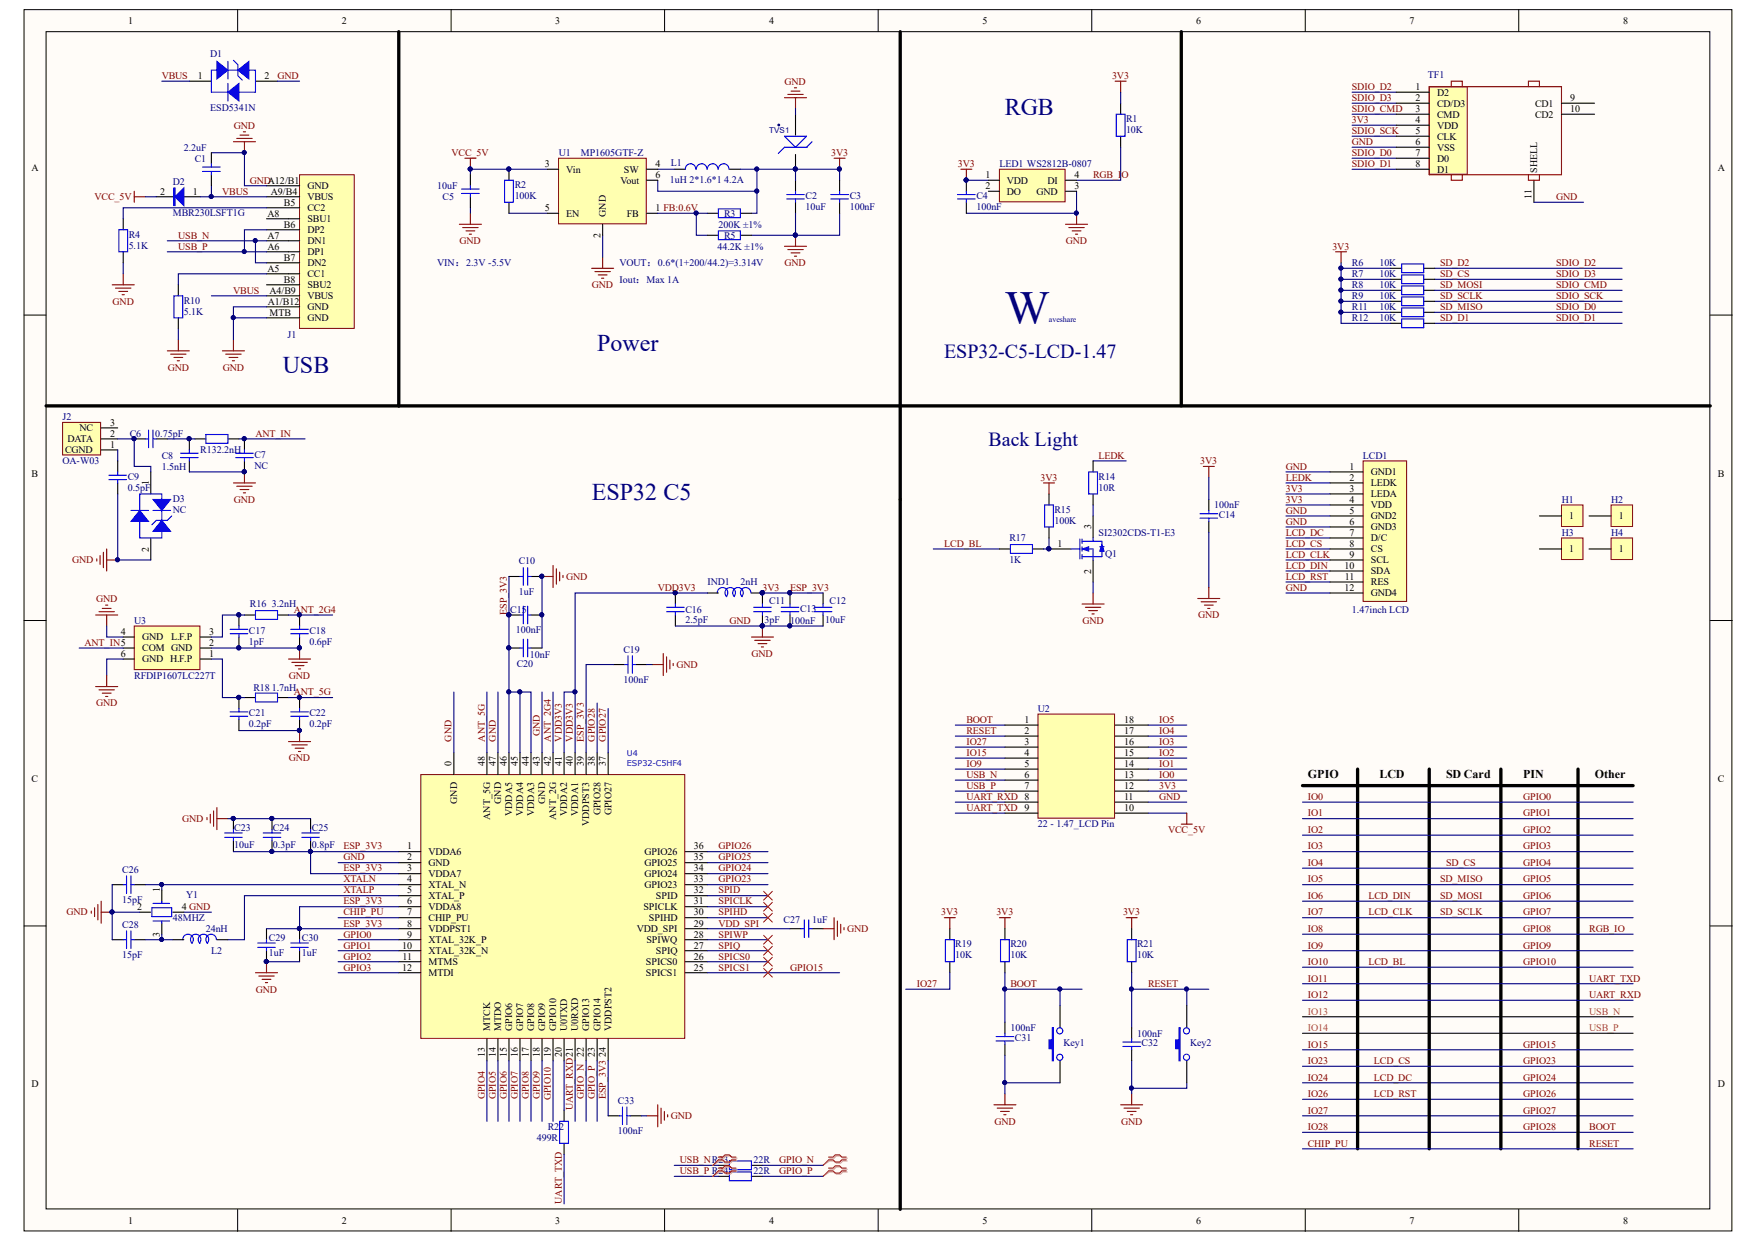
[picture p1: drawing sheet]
<svg xmlns="http://www.w3.org/2000/svg" width="297mm" height="210mm" viewBox="0 0 297 210" stroke-linecap="round" stroke-linejoin="round" font-family="sans-serif">
<defs><g id="words">
<text font-size="8" fill="#000080" x="169.8" y="54.8">W</text>
<g font-size="4.1" fill="#000080">
<text x="169.8" y="19.4">RGB</text>
<text x="100.9" y="59.3">Power</text>
<text x="47.8" y="63.1">USB</text>
<text x="100" y="84.4">ESP32 C5</text>
</g>
<g font-size="3.4" fill="#000080">
<text x="159.6" y="60.4">ESP32-C5-LCD-1.47</text>
<text x="167" y="75.3">Back Light</text>
</g>
<g font-size="2">
<text x="221" y="131.4">GPIO</text>
<text x="233.1" y="131.4">LCD</text>
<text x="244.3" y="131.4">SD Card</text>
<text x="257.4" y="131.4">PIN</text>
<text x="269.5" y="131.4">Other</text>
</g>
<g font-size="1.7">
<text x="21.7" y="4.1">1</text>
<text x="57.8" y="4.1">2</text>
<text x="93.8" y="4.1">3</text>
<text x="129.9" y="4.1">4</text>
<text x="166" y="4.1">5</text>
<text x="202.1" y="4.1">6</text>
<text x="238.1" y="4.1">7</text>
<text x="274.3" y="4.1">8</text>
<text x="33.4" y="13.4">1</text>
<text x="44.7" y="13.4">2</text>
<text x="239.2" y="15.2">1</text>
<text x="239.2" y="17.1">2</text>
<text x="242.8" y="16.2">D2</text>
<text x="265.3" y="17.1">9</text>
<text x="239.2" y="18.9">3</text>
<text x="239.2" y="20.8">4</text>
<text x="239.2" y="22.7">5</text>
<text x="242.8" y="18">CD/D3</text>
<text x="242.8" y="19.9">CMD</text>
<text x="242.8" y="21.7">VDD</text>
<text x="242.8" y="23.6">CLK</text>
<text x="259.4" y="18">CD1</text>
<text x="259.4" y="19.9">CD2</text>
<text x="265.3" y="18.9">10</text>
<text x="5.3" y="28.9">A</text>
<text x="92" y="28.2">3</text>
<text x="95.7" y="29.2">Vin</text>
<text x="105.4" y="29.2">SW</text>
<text x="110.7" y="28.2">4</text>
<text x="239.2" y="24.5">6</text>
<text x="239.2" y="26.4">7</text>
<text x="239.2" y="28.2">8</text>
<text x="242.8" y="25.5">VSS</text>
<text x="242.8" y="27.3">D0</text>
<text x="242.8" y="29.2">D1</text>
<text x="259.7" y="29.2" transform="rotate(-90 259.7 29.2)">SHELL</text>
<text x="290.3" y="28.9">A</text>
<text x="27.1" y="32.9">2</text>
<text x="32.6" y="32.9">1</text>
<text x="45.8" y="32.9">A9/B4</text>
<text x="48" y="34.7">B5</text>
<text x="51.9" y="32">GND</text>
<text x="51.9" y="33.8">VBUS</text>
<text x="51.9" y="35.7">CC2</text>
<text x="92" y="35.7">5</text>
<text x="104.8" y="31">Vout</text>
<text x="110.7" y="30.1">6</text>
<text x="110.7" y="35.7">1 FB:0.6V</text>
<text x="166.5" y="30.1">1</text>
<text x="166.5" y="32">2</text>
<text x="170.1" y="31">VDD</text>
<text x="170.1" y="32.9">DO</text>
<text x="175.1" y="32.9">GND</text>
<text x="177" y="31">DI</text>
<text x="181.6" y="32">3</text>
<text x="181.6" y="30.1">4</text>
<text x="258.8" y="33.6" transform="rotate(-90 258.8 33.6)">11</text>
<text x="45.2" y="40.3">A7</text>
<text x="45.2" y="36.6">A8</text>
<text x="48" y="38.5">B6</text>
<text x="51.9" y="41.3">DN1</text>
<text x="51.9" y="37.5">SBU1</text>
<text x="51.9" y="39.4">DP2</text>
<text x="95.7" y="36.6">EN</text>
<text x="101.4" y="40.2" transform="rotate(-90 101.4 40.2)">2</text>
<text x="102.4" y="36.6" transform="rotate(-90 102.4 36.6)">GND</text>
<text x="105.9" y="36.6">FB</text>
<text x="45.2" y="45.9">A5</text>
<text x="45.2" y="42.2">A6</text>
<text x="48" y="44">B7</text>
<text x="48" y="47.8">B8</text>
<text x="51.9" y="46.8">CC1</text>
<text x="51.9" y="45">DN2</text>
<text x="51.9" y="43.1">DP1</text>
<text x="45.3" y="51.5">A1/B12</text>
<text x="45.5" y="49.6">A4/B9</text>
<text x="45.5" y="53.3">MTB</text>
<text x="51.9" y="52.4">GND</text>
<text x="51.9" y="50.6">VBUS</text>
<text x="51.9" y="48.7">SBU2</text>
<text x="51.9" y="54.3">GND</text>
<text x="18.6" y="71.9">3</text>
<text x="11" y="76.6">CGND</text>
<text x="11.4" y="74.7">DATA</text>
<text x="13.5" y="72.9">NC</text>
<text x="18.6" y="75.7">1</text>
<text x="18.6" y="73.8">2</text>
<text x="5.3" y="80.6">B</text>
<text x="25.1" y="82" transform="rotate(-90 25.1 82)">1</text>
<text x="228" y="79.4">1</text>
<text x="228" y="81.2">2</text>
<text x="228" y="83.1">3</text>
<text x="231.6" y="80.3">GND1</text>
<text x="231.6" y="82.2">LEDK</text>
<text x="290.3" y="80.6">B</text>
<text x="184.3" y="89.4" transform="rotate(-90 184.3 89.4)">3</text>
<text x="228" y="85">4</text>
<text x="228" y="86.8">5</text>
<text x="228" y="88.7">6</text>
<text x="231.6" y="84">LEDA</text>
<text x="231.6" y="85.9">VDD</text>
<text x="231.6" y="87.7">GND2</text>
<text x="231.6" y="89.6">GND3</text>
<text x="265.1" y="87.7">1</text>
<text x="273.5" y="87.7">1</text>
<text x="25.1" y="93.2" transform="rotate(-90 25.1 93.2)">2</text>
<text x="178.7" y="92.4">1</text>
<text x="228" y="90.5">7</text>
<text x="228" y="92.4">8</text>
<text x="228" y="94.3">9</text>
<text x="231.6" y="91.5">D/C</text>
<text x="231.6" y="93.3">CS</text>
<text x="231.6" y="95.2">SCL</text>
<text x="265.1" y="93.3">1</text>
<text x="273.5" y="93.3">1</text>
<text x="184.3" y="97" transform="rotate(-90 184.3 97)">2</text>
<text x="227.2" y="96.1">10</text>
<text x="227.2" y="99.8">12</text>
<text x="227.2" y="98">11</text>
<text x="231.6" y="97">SDA</text>
<text x="231.6" y="98.9">RES</text>
<text x="231.6" y="100.8">GND4</text>
<text x="20.4" y="107.3">4</text>
<text x="35.4" y="107.3">3</text>
<text x="20.4" y="111">6</text>
<text x="24" y="108.2">GND</text>
<text x="24" y="110.1">COM GND</text>
<text x="24" y="111.9">GND H.F.P</text>
<text x="28.9" y="108.2">L.F.P</text>
<text x="35.4" y="111">1</text>
<text x="35.4" y="109.1">2</text>
<text x="173.1" y="122.1">1</text>
<text x="173.1" y="124">2</text>
<text x="173.1" y="125.9">3</text>
<text x="189.9" y="125.9">16</text>
<text x="189.9" y="124">17</text>
<text x="189.9" y="122.1">18</text>
<text x="76.3" y="129.4" transform="rotate(-90 76.3 129.4)">0</text>
<text x="81.9" y="129.4" transform="rotate(-90 81.9 129.4)">48</text>
<text x="83.8" y="129.4" transform="rotate(-90 83.8 129.4)">47</text>
<text x="85.6" y="129.4" transform="rotate(-90 85.6 129.4)">46</text>
<text x="87.5" y="129.4" transform="rotate(-90 87.5 129.4)">45</text>
<text x="89.3" y="129.4" transform="rotate(-90 89.3 129.4)">44</text>
<text x="91.2" y="129.4" transform="rotate(-90 91.2 129.4)">43</text>
<text x="93.1" y="129.4" transform="rotate(-90 93.1 129.4)">42</text>
<text x="94.9" y="129.4" transform="rotate(-90 94.9 129.4)">41</text>
<text x="96.8" y="129.4" transform="rotate(-90 96.8 129.4)">40</text>
<text x="98.6" y="129.4" transform="rotate(-90 98.6 129.4)">39</text>
<text x="100.5" y="129.4" transform="rotate(-90 100.5 129.4)">38</text>
<text x="102.4" y="129.4" transform="rotate(-90 102.4 129.4)">37</text>
<text x="173.1" y="127.7">4</text>
<text x="173.1" y="129.6">5</text>
<text x="173.1" y="131.4">6</text>
<text x="189.9" y="131.4">13</text>
<text x="189.9" y="129.6">14</text>
<text x="189.9" y="127.7">15</text>
<text x="5.3" y="132.2">C</text>
<text x="77.2" y="135.8" transform="rotate(-90 77.2 135.8)">GND</text>
<text x="84.7" y="135.8" transform="rotate(-90 84.7 135.8)">GND</text>
<text x="86.5" y="137.9" transform="rotate(-90 86.5 137.9)">VDDA5</text>
<text x="88.4" y="137.9" transform="rotate(-90 88.4 137.9)">VDDA4</text>
<text x="90.3" y="137.9" transform="rotate(-90 90.3 137.9)">VDDA3</text>
<text x="92.1" y="135.8" transform="rotate(-90 92.1 135.8)">GND</text>
<text x="95.9" y="137.9" transform="rotate(-90 95.9 137.9)">VDDA2</text>
<text x="97.7" y="137.9" transform="rotate(-90 97.7 137.9)">VDDA1</text>
<text x="101.4" y="137.8" transform="rotate(-90 101.4 137.8)">GPIO28</text>
<text x="103.3" y="137.8" transform="rotate(-90 103.3 137.8)">GPIO27</text>
<text x="173.1" y="133.3">7</text>
<text x="189.9" y="137">10</text>
<text x="189.9" y="135.2">11</text>
<text x="189.9" y="133.3">12</text>
<text x="290.3" y="132.2">C</text>
<text x="68.8" y="143.5">1</text>
<text x="82.8" y="138.5" transform="rotate(-90 82.8 138.5)">ANT_5G</text>
<text x="94" y="138.5" transform="rotate(-90 94 138.5)">ANT_2G</text>
<text x="99.6" y="139.6" transform="rotate(-90 99.6 139.6)">VDDPST3</text>
<text x="117.3" y="143.5">36</text>
<text x="68.8" y="145.4">2</text>
<text x="68.8" y="147.3">3</text>
<text x="68.8" y="149.1">4</text>
<text x="72.4" y="144.5">VDDA6</text>
<text x="72.4" y="146.3">GND</text>
<text x="72.4" y="148.2">VDDA7</text>
<text x="108.9" y="148.2">GPIO24</text>
<text x="108.9" y="146.3">GPIO25</text>
<text x="108.9" y="144.5">GPIO26</text>
<text x="117.3" y="149.1">33</text>
<text x="117.3" y="147.3">34</text>
<text x="117.3" y="145.4">35</text>
<text x="23.2" y="153.8">2</text>
<text x="27" y="150.8" transform="rotate(-90 27 150.8)">1</text>
<text x="30.7" y="153.8">4 GND</text>
<text x="68.8" y="151">5</text>
<text x="68.8" y="152.8">6</text>
<text x="68.8" y="154.7">7</text>
<text x="72.4" y="150">XTAL_N</text>
<text x="72.4" y="151.9">XTAL_P</text>
<text x="72.4" y="153.8">VDDA8</text>
<text x="72.4" y="155.6">CHIP_PU</text>
<text x="108.7" y="153.8">SPICLK</text>
<text x="108.9" y="150">GPIO23</text>
<text x="109.6" y="155.6">SPIHD</text>
<text x="110.8" y="151.9">SPID</text>
<text x="117.3" y="154.7">30</text>
<text x="117.3" y="152.8">31</text>
<text x="117.3" y="151">32</text>
<text x="27" y="158.3" transform="rotate(-90 27 158.3)">3</text>
<text x="67.9" y="160.4">10</text>
<text x="68.8" y="156.6">8</text>
<text x="68.8" y="158.5">9</text>
<text x="72.4" y="157.6">VDDPST1</text>
<text x="72.4" y="159.4">XTAL_32K_P</text>
<text x="72.4" y="161.3">XTAL_32K_N</text>
<text x="107.6" y="157.6">VDD_SPI</text>
<text x="109.2" y="159.4">SPIWQ</text>
<text x="110.8" y="161.3">SPIQ</text>
<text x="117.3" y="160.4">27</text>
<text x="117.3" y="158.5">28</text>
<text x="117.3" y="156.6">29</text>
<text x="67.9" y="164.1">12</text>
<text x="68" y="162.2">11</text>
<text x="72.4" y="163.1">MTMS</text>
<text x="72.4" y="165">MTDI</text>
<text x="109.1" y="165">SPICS1</text>
<text x="109.1" y="163.1">SPICS0</text>
<text x="117.3" y="164.1">25</text>
<text x="117.3" y="162.2">26</text>
<text x="81.9" y="178.7" transform="rotate(-90 81.9 178.7)">13</text>
<text x="82.8" y="174.2" transform="rotate(-90 82.8 174.2)">MTCK</text>
<text x="83.8" y="178.7" transform="rotate(-90 83.8 178.7)">14</text>
<text x="84.7" y="174.2" transform="rotate(-90 84.7 174.2)">MTDO</text>
<text x="85.6" y="178.7" transform="rotate(-90 85.6 178.7)">15</text>
<text x="86.5" y="174.2" transform="rotate(-90 86.5 174.2)">GPIO6</text>
<text x="87.5" y="178.7" transform="rotate(-90 87.5 178.7)">16</text>
<text x="88.4" y="174.2" transform="rotate(-90 88.4 174.2)">GPIO7</text>
<text x="89.3" y="178.7" transform="rotate(-90 89.3 178.7)">17</text>
<text x="90.3" y="174.2" transform="rotate(-90 90.3 174.2)">GPIO8</text>
<text x="91.2" y="178.7" transform="rotate(-90 91.2 178.7)">18</text>
<text x="92.1" y="174.2" transform="rotate(-90 92.1 174.2)">GPIO9</text>
<text x="93.1" y="178.7" transform="rotate(-90 93.1 178.7)">19</text>
<text x="94" y="174.2" transform="rotate(-90 94 174.2)">GPIO10</text>
<text x="94.9" y="178.7" transform="rotate(-90 94.9 178.7)">20</text>
<text x="95.9" y="174.2" transform="rotate(-90 95.9 174.2)">U0TXD</text>
<text x="97.7" y="174.2" transform="rotate(-90 97.7 174.2)">U0RXD</text>
<text x="99.6" y="174.2" transform="rotate(-90 99.6 174.2)">GPIO13</text>
<text x="100.5" y="178.7" transform="rotate(-90 100.5 178.7)">23</text>
<text x="101.4" y="174.2" transform="rotate(-90 101.4 174.2)">GPIO14</text>
<text x="102.4" y="178.7" transform="rotate(-90 102.4 178.7)">24</text>
<text x="103.3" y="174.2" transform="rotate(-90 103.3 174.2)">VDDPST2</text>
<text x="5.3" y="183.8">D</text>
<text x="290.3" y="183.8">D</text>
<text x="21.7" y="206.8">1</text>
<text x="57.8" y="206.8">2</text>
<text x="93.8" y="206.8">3</text>
<text x="129.9" y="206.8">4</text>
<text x="166" y="206.8">5</text>
<text x="202.1" y="206.8">6</text>
<text x="238.1" y="206.8">7</text>
<text x="274.3" y="206.8">8</text>
</g>
<g font-size="1.7" fill="#000080">
<text x="35.5" y="9.6">D1</text>
<text x="241.3" y="13.2">TF1</text>
<text x="35.5" y="18.8">ESD5341N</text>
<text x="190.3" y="20.6">R1</text>
<text x="190.3" y="22.5">10K</text>
<text x="31" y="25.5">2.2uF</text>
<text x="32.9" y="27.3">C1</text>
<text x="94.4" y="26.4">U1</text>
<text x="98.1" y="26.4">MP1605GTF-Z</text>
<text x="113.4" y="28.1">L1</text>
<text x="168.9" y="28.2">LED1 WS2812B-0807</text>
<text x="29.2" y="31.2">D2</text>
<text x="73.9" y="32">10uF</text>
<text x="74.8" y="33.8">C5</text>
<text x="87" y="31.8">R2</text>
<text x="87" y="33.6">100K</text>
<text x="113.2" y="30.9">1uH 2*1.6*1 4.2A</text>
<text x="136.1" y="33.6">C2</text>
<text x="136.1" y="35.5">10uF</text>
<text x="143.6" y="33.6">C3</text>
<text x="143.6" y="35.5">100nF</text>
<text x="165" y="33.6">C4</text>
<text x="165" y="35.5">100nF</text>
<text x="21.7" y="40.2">R4</text>
<text x="29.2" y="36.4">MBR230LSFT1G</text>
<text x="121.4" y="38.5">200K ±1%</text>
<text x="122.3" y="36.6">R3</text>
<text x="122.3" y="40.3">R5</text>
<text x="21.7" y="42">5.1K</text>
<text x="73.9" y="45">VIN：2.3V -5.5V</text>
<text x="104.6" y="47.8">Iout：Max 1A</text>
<text x="104.6" y="45">VOUT：0.6*(1+200/44.2)=3.314V</text>
<text x="121.2" y="42.2">44.2K ±1%</text>
<text x="228.4" y="45">R6</text>
<text x="228.4" y="46.8">R7</text>
<text x="233.1" y="45">10K</text>
<text x="233.1" y="46.8">10K</text>
<text x="31" y="51.3">R10</text>
<text x="31" y="53.2">5.1K</text>
<text x="228.4" y="48.7">R8</text>
<text x="228.4" y="50.6">R9</text>
<text x="228.4" y="52.4">R11</text>
<text x="233.1" y="48.7">10K</text>
<text x="233.1" y="50.6">10K</text>
<text x="233.1" y="52.4">10K</text>
<text x="48.6" y="57.1">J1</text>
<text x="228.4" y="54.3">R12</text>
<text x="233.1" y="54.3">10K</text>
<text x="10.6" y="71">J2</text>
<text x="21.9" y="73.8">C6</text>
<text x="26.2" y="73.8">0.75pF</text>
<text x="27.3" y="77.5">C8</text>
<text x="33.8" y="76.6">R132.2nH</text>
<text x="43" y="77.3">C7</text>
<text x="230.3" y="77.5">LCD1</text>
<text x="10.6" y="78.4">OA-W03</text>
<text x="21.6" y="81.1">C9</text>
<text x="21.6" y="82.9">0.5pF</text>
<text x="27.3" y="79.4">1.5nH</text>
<text x="43" y="79.2">NC</text>
<text x="185.6" y="81.1">R14</text>
<text x="185.6" y="82.9">10R</text>
<text x="29.2" y="84.8">D3</text>
<text x="29.2" y="86.6">NC</text>
<text x="178.2" y="86.6">R15</text>
<text x="178.2" y="88.5">100K</text>
<text x="205.2" y="85.9">100nF</text>
<text x="205.9" y="87.6">C14</text>
<text x="263.9" y="85">H1</text>
<text x="272.2" y="85">H2</text>
<text x="87.6" y="95.4">C10</text>
<text x="170.6" y="91.5">R17</text>
<text x="170.6" y="95.2">1K</text>
<text x="185.6" y="90.5">SI2302CDS-T1-E3</text>
<text x="186.7" y="94.1">Q1</text>
<text x="263.9" y="90.5">H3</text>
<text x="272.2" y="90.5">H4</text>
<text x="87.6" y="100.6">1uF</text>
<text x="119.5" y="98.9">IND1</text>
<text x="125.1" y="98.9">2nH</text>
<text x="22.7" y="105.4">U3</text>
<text x="42" y="107.1">C17</text>
<text x="42.2" y="102.6">R16</text>
<text x="45.9" y="102.6">3.2nH</text>
<text x="52.3" y="107.1">C18</text>
<text x="86.2" y="103.6">C15</text>
<text x="87.1" y="106.9">100nF</text>
<text x="115.8" y="103.6">C16</text>
<text x="115.8" y="105.2">2.5pF</text>
<text x="129.2" y="105.2">3pF</text>
<text x="129.9" y="102.1">C11</text>
<text x="133.5" y="105.4">100nF</text>
<text x="135.2" y="103.4">C13</text>
<text x="139.4" y="105.2">10uF</text>
<text x="140.2" y="102.1">C12</text>
<text x="228.4" y="103.6">1.47inch LCD</text>
<text x="42" y="109">1pF</text>
<text x="52.3" y="109">0.6pF</text>
<text x="87.3" y="112.7">C20</text>
<text x="89.5" y="111.2">10nF</text>
<text x="105.3" y="110.3">C19</text>
<text x="22.7" y="114.7">RFDIP1607LC227T</text>
<text x="42.8" y="116.8">R18</text>
<text x="45.9" y="116.8">1.7nH</text>
<text x="105.3" y="115.5">100nF</text>
<text x="42" y="121">C21</text>
<text x="42" y="122.9">0.2pF</text>
<text x="52.3" y="121">C22</text>
<text x="52.3" y="122.9">0.2pF</text>
<text x="175.4" y="120.3">U2</text>
<text x="39.6" y="140.4">C23</text>
<text x="39.6" y="143.4">10uF</text>
<text x="46.1" y="140.4">C24</text>
<text x="46.1" y="143.4">0.3pF</text>
<text x="52.7" y="140.4">C25</text>
<text x="52.7" y="143.4">0.8pF</text>
<text x="175.4" y="139.8">22 - 1.47_LCD Pin</text>
<text x="20.6" y="147.5">C26</text>
<text x="20.6" y="152.7">15pF</text>
<text x="29.2" y="155.6">48MHZ</text>
<text x="31.5" y="151.7">Y1</text>
<text x="20.6" y="156.8">C28</text>
<text x="20.6" y="162">15pF</text>
<text x="34.8" y="157.6">24nH</text>
<text x="35.7" y="161.3">L2</text>
<text x="45.4" y="159">C29</text>
<text x="45.4" y="161.6">1uF</text>
<text x="51" y="159">C30</text>
<text x="51" y="161.6">1uF</text>
<text x="132.4" y="156">C27</text>
<text x="137.2" y="156">1uF</text>
<text x="161.4" y="160.1">R19</text>
<text x="161.4" y="162">10K</text>
<text x="170.7" y="160.1">R20</text>
<text x="170.7" y="162">10K</text>
<text x="192.1" y="160.1">R21</text>
<text x="192.1" y="162">10K</text>
<text x="170.7" y="174.3">100nF</text>
<text x="171.5" y="175.9">C31</text>
<text x="179.7" y="176.8">Key1</text>
<text x="192.1" y="175.2">100nF</text>
<text x="192.9" y="176.8">C32</text>
<text x="201.1" y="176.8">Key2</text>
<text x="92.6" y="191">R22</text>
<text x="104.4" y="186.6">C33</text>
<text x="104.4" y="191.7">100nF</text>
<text x="90.7" y="192.9">499R</text>
<text x="127.3" y="196.6">22R</text>
<text x="127.3" y="198.5">22R</text>
</g>
<g font-size="1.7" fill="#800000">
<text x="27.3" y="13.4">VBUS</text>
<text x="46.9" y="13.4">GND</text>
<text x="132.6" y="14.3">GND</text>
<text x="187.9" y="13.4">3V3</text>
<text x="228.4" y="17.1">SDIO_D3</text>
<text x="228.4" y="15.2">SDIO_D2</text>
<text x="39.5" y="21.7">GND</text>
<text x="228.4" y="22.7">SDIO_SCK</text>
<text x="228.4" y="18.9">SDIO_CMD</text>
<text x="228.4" y="20.8">3V3</text>
<text x="76.3" y="26.4">VCC_5V</text>
<text x="140.4" y="26.4">3V3</text>
<text x="161.8" y="28.2">3V3</text>
<text x="228.4" y="26.4">SDIO_D0</text>
<text x="228.4" y="28.2">SDIO_D1</text>
<text x="228.4" y="24.5">GND</text>
<text x="16" y="33.8">VCC_5V</text>
<text x="37.6" y="32.9">VBUS</text>
<text x="42.2" y="31">GNDA12/B1</text>
<text x="184.7" y="30.1">RGB_I</text>
<text x="189.5" y="30.1">O</text>
<text x="262.9" y="33.8">GND</text>
<text x="30.1" y="40.3">USB_N</text>
<text x="77.7" y="41.3">GND</text>
<text x="180.1" y="41.3">GND</text>
<text x="30.1" y="42.2">USB_P</text>
<text x="132.6" y="45">GND</text>
<text x="225.1" y="42.2">3V3</text>
<text x="243.3" y="46.8">SD_CS</text>
<text x="243.3" y="45">SD_D2</text>
<text x="262.9" y="46.8">SDIO_D3</text>
<text x="262.9" y="45">SDIO_D2</text>
<text x="19" y="51.5">GND</text>
<text x="39.4" y="49.6">VBUS</text>
<text x="100" y="48.7">GND</text>
<text x="243.3" y="52.4">SD_MISO</text>
<text x="243.3" y="50.6">SD_SCLK</text>
<text x="243.3" y="48.7">SD_MOSI</text>
<text x="262.9" y="52.4">SDIO_D0</text>
<text x="262.9" y="50.6">SDIO_SCK</text>
<text x="262.9" y="48.7">SDIO_CMD</text>
<text x="243.3" y="54.3">SD_D1</text>
<text x="262.9" y="54.3">SDIO_D1</text>
<text x="28.3" y="62.6">GND</text>
<text x="37.6" y="62.6">GND</text>
<text x="43.1" y="73.8">ANT_IN</text>
<text x="185.6" y="77.5">LEDK</text>
<text x="175.8" y="81.2">3V3</text>
<text x="202.8" y="78.4">3V3</text>
<text x="217.3" y="79.4">GND</text>
<text x="217.3" y="83.1">3V3</text>
<text x="217.3" y="81.2">LEDK</text>
<text x="39.5" y="85">GND</text>
<text x="217.3" y="86.8">GND</text>
<text x="217.3" y="88.7">GND</text>
<text x="217.3" y="85">3V3</text>
<text x="12.2" y="95.2">GND</text>
<text x="159.6" y="92.4">LCD_BL</text>
<text x="217.3" y="94.3">LCD_CLK</text>
<text x="217.3" y="92.4">LCD_CS</text>
<text x="217.3" y="90.5">LCD_DC</text>
<text x="16.2" y="101.7">GND</text>
<text x="95.7" y="98">GND</text>
<text x="111.2" y="99.8">VDD3V3</text>
<text x="128.8" y="99.8">3V3</text>
<text x="133.5" y="99.8">ESP_3V3</text>
<text x="217.3" y="99.8">GND</text>
<text x="217.3" y="98">LCD_RST</text>
<text x="217.3" y="96.1">LCD_DIN</text>
<text x="49.7" y="103.6">ANT_2G4</text>
<text x="85.6" y="104" transform="rotate(-90 85.6 104)">ESP_3V3</text>
<text x="123.3" y="105.4">GND</text>
<text x="182.9" y="105.4">GND</text>
<text x="202.4" y="104.5">GND</text>
<text x="14.3" y="109.1">ANT_IN5</text>
<text x="114.3" y="112.8">GND</text>
<text x="127" y="111">GND</text>
<text x="16.2" y="119.4">GND</text>
<text x="48.8" y="114.7">GND</text>
<text x="49.7" y="117.5">ANT_5G</text>
<text x="76.3" y="125.4" transform="rotate(-90 76.3 125.4)">GND</text>
<text x="81.9" y="125.4" transform="rotate(-90 81.9 125.4)">ANT_5G</text>
<text x="83.8" y="125.4" transform="rotate(-90 83.8 125.4)">GND</text>
<text x="91.2" y="124.4" transform="rotate(-90 91.2 124.4)">GND</text>
<text x="93.1" y="125.4" transform="rotate(-90 93.1 125.4)">ANT_2G4</text>
<text x="94.9" y="125.4" transform="rotate(-90 94.9 125.4)">VDD3V3</text>
<text x="96.8" y="125.4" transform="rotate(-90 96.8 125.4)">VDD3V3</text>
<text x="98.6" y="125.4" transform="rotate(-90 98.6 125.4)">ESP_3V3</text>
<text x="100.5" y="125.4" transform="rotate(-90 100.5 125.4)">GPIO28</text>
<text x="102.4" y="125.4" transform="rotate(-90 102.4 125.4)">GPIO27</text>
<text x="163.3" y="122.1">BOOT</text>
<text x="163.3" y="125.9">IO27</text>
<text x="163.3" y="124">RESET</text>
<text x="195.8" y="125.9">IO3</text>
<text x="195.8" y="124">IO4</text>
<text x="195.8" y="122.1">IO5</text>
<text x="48.8" y="128.7">GND</text>
<text x="163.3" y="131.4">USB_N</text>
<text x="163.3" y="129.6">IO9</text>
<text x="163.3" y="127.7">IO15</text>
<text x="195.8" y="129.6">IO1</text>
<text x="195.8" y="127.7">IO2</text>
<text x="195.8" y="131.4">IO0</text>
<text x="163.3" y="133.3">USB_P</text>
<text x="163.3" y="135.2">UART_RXD 8</text>
<text x="163.3" y="137">UART_TXD 9</text>
<text x="195.8" y="135.2">GND</text>
<text x="195.8" y="133.3">3V3</text>
<text x="221" y="135.2">IO0</text>
<text x="221" y="138">IO1</text>
<text x="257.4" y="135.2">GPIO0</text>
<text x="257.4" y="138">GPIO1</text>
<text x="30.8" y="138.9">GND</text>
<text x="58" y="143.5">ESP_3V3</text>
<text x="121.4" y="143.5">GPIO26</text>
<text x="197.4" y="140.7">VCC_5V</text>
<text x="221" y="140.7">IO2</text>
<text x="221" y="143.5">IO3</text>
<text x="257.4" y="143.5">GPIO3</text>
<text x="257.4" y="140.7">GPIO2</text>
<text x="58" y="145.4">GND</text>
<text x="58" y="149.1">XTALN</text>
<text x="58" y="147.3">ESP_3V3</text>
<text x="121.4" y="149.1">GPIO23</text>
<text x="121.4" y="147.3">GPIO24</text>
<text x="121.4" y="145.4">GPIO25</text>
<text x="221" y="146.3">IO4</text>
<text x="221" y="149.1">IO5</text>
<text x="243.3" y="149.1">SD_MISO</text>
<text x="244.3" y="146.3">SD_CS</text>
<text x="257.4" y="146.3">GPIO4</text>
<text x="257.4" y="149.1">GPIO5</text>
<text x="11.3" y="154.7">GND</text>
<text x="58" y="154.7">CHIP_PU</text>
<text x="58" y="151">XTALP</text>
<text x="58" y="152.8">ESP_3V3</text>
<text x="121.4" y="151">SPID</text>
<text x="121.4" y="152.8">SPICLK</text>
<text x="121.4" y="154.7">SPIHD</text>
<text x="159" y="154.7">3V3</text>
<text x="168.4" y="154.7">3V3</text>
<text x="189.8" y="154.7">3V3</text>
<text x="221" y="154.7">IO7</text>
<text x="221" y="151.9">IO6</text>
<text x="231.2" y="151.9">LCD_DIN</text>
<text x="231.2" y="154.7">LCD_CLK</text>
<text x="243.3" y="151.9">SD_MOSI</text>
<text x="243.3" y="154.7">SD_SCLK</text>
<text x="257.4" y="151.9">GPIO6</text>
<text x="257.4" y="154.7">GPIO7</text>
<text x="58" y="158.5">GPIO0</text>
<text x="58" y="160.4">GPIO1</text>
<text x="58" y="156.6">ESP_3V3</text>
<text x="121.4" y="160.4">SPIQ</text>
<text x="121.4" y="158.5">SPIWP</text>
<text x="121.4" y="156.6">VDD_SPI</text>
<text x="143.1" y="157.6">GND</text>
<text x="221" y="160.4">IO9</text>
<text x="221" y="157.6">IO8</text>
<text x="257.4" y="157.6">GPIO8</text>
<text x="257.4" y="160.4">GPIO9</text>
<text x="268.5" y="157.6">RGB_IO</text>
<text x="43.2" y="167.8">GND</text>
<text x="58" y="164.1">GPIO3</text>
<text x="58" y="162.2">GPIO2</text>
<text x="121.4" y="162.2">SPICS0</text>
<text x="121.4" y="164.1">SPICS1</text>
<text x="133.5" y="164.1">GPIO15</text>
<text x="154.9" y="166.9">IO27</text>
<text x="170.7" y="166.9">BOOT</text>
<text x="194" y="166.9">RESET</text>
<text x="221" y="163.1">IO10</text>
<text x="221" y="165.9">IO11</text>
<text x="231.2" y="163.1">LCD_BL</text>
<text x="257.4" y="163.1">GPIO10</text>
<text x="268.5" y="165.9">UART_TXD</text>
<text x="221" y="168.7">IO12</text>
<text x="268.5" y="168.7">UART_RXD</text>
<text x="221" y="179.9">IO23</text>
<text x="221" y="177.1">IO15</text>
<text x="232.1" y="179.9">LCD_CS</text>
<text x="257.4" y="177.1">GPIO15</text>
<text x="257.4" y="179.9">GPIO23</text>
<text x="81.9" y="185.8" transform="rotate(-90 81.9 185.8)">GPIO4</text>
<text x="83.8" y="185.8" transform="rotate(-90 83.8 185.8)">GPIO5</text>
<text x="85.6" y="185.8" transform="rotate(-90 85.6 185.8)">GPIO6</text>
<text x="87.5" y="185.8" transform="rotate(-90 87.5 185.8)">GPIO7</text>
<text x="89.3" y="185.8" transform="rotate(-90 89.3 185.8)">GPIO8</text>
<text x="91.2" y="185.8" transform="rotate(-90 91.2 185.8)">GPIO9</text>
<text x="93.1" y="186" transform="rotate(-90 93.1 186)">GPIO10</text>
<text x="98.6" y="185.8" transform="rotate(-90 98.6 185.8)">GPIO_N 22</text>
<text x="100.5" y="185.8" transform="rotate(-90 100.5 185.8)">GPIO_P</text>
<text x="102.4" y="185.8" transform="rotate(-90 102.4 185.8)">ESP_3V3</text>
<text x="221" y="182.7">IO24</text>
<text x="221" y="185.5">IO26</text>
<text x="232.1" y="185.5">LCD_RST</text>
<text x="232.1" y="182.7">LCD_DC</text>
<text x="257.4" y="185.5">GPIO26</text>
<text x="257.4" y="182.7">GPIO24</text>
<text x="96.8" y="187.7" transform="rotate(-90 96.8 187.7)">UART_RXD21</text>
<text x="113.4" y="189.2">GND</text>
<text x="168" y="190.1">GND</text>
<text x="189.4" y="190.1">GND</text>
<text x="221" y="188.2">IO27</text>
<text x="221" y="191">IO28</text>
<text x="257.4" y="188.2">GPIO27</text>
<text x="257.4" y="191">GPIO28</text>
<text x="268.5" y="191">BOOT</text>
<text x="114.9" y="196.6">USB_NR23</text>
<text x="131.6" y="196.6">GPIO_N</text>
<text x="221" y="193.8">CHIP_PU</text>
<text x="268.5" y="193.8">RESET</text>
<text x="94.9" y="203.5" transform="rotate(-90 94.9 203.5)">UART_TXD</text>
<text x="114.9" y="198.5">USB_P R24</text>
<text x="131.6" y="198.5">GPIO_P</text>
</g>
<g font-size="1.7" fill="#de4f16">
<text x="221" y="171.5">IO13</text>
<text x="268.5" y="171.5">USB_N</text>
<text x="221" y="174.3">IO14</text>
<text x="268.5" y="174.3">USB_P</text>
</g>
<g font-size="1.4" fill="#000080">
<text x="129.9" y="22.4">TVS1</text>
<text x="177.2" y="54.4">aveshare</text>
</g>
<g font-size="1.4" fill="#00f">
<text x="105.9" y="127.8">U4</text>
<text x="105.9" y="129.5">ESP32-C5HF4</text>
</g>
</g></defs>
<g fill="#fffcf8" stroke="#000" stroke-width=".17">
<path d="M4.1 1.6h288.5v206.4h-288.5z"/>
<path d="M7.8 5.4h281.1v198.9h-281.1z"/>
</g>
<g fill="none" stroke="#000" stroke-width=".17">
<path d="M40.1 1.6v3.8M76.2 1.6v3.8M112.3 1.6v3.8M148.4 1.6v3.8M184.5 1.6v3.8M220.5 1.6v3.8M256.6 1.6v3.8M4.1 53.3h3.7M289 53.3h3.7M4.1 104.9h3.7M289 104.9h3.7M4.1 156.5h3.7"/>
<path d="M289 156.5h3.7M40.1 204.4v3.7M76.2 204.4v3.7M112.3 204.4v3.7M148.4 204.4v3.7M184.5 204.4v3.7M220.5 204.4v3.7M256.6 204.4v3.7"/>
</g>
<g fill="none" stroke="#800000" stroke-width=".19">
<path d="M22.7 32.3v1.9M22.7 33.3h1.8M39.4 24h3.8M40 23.4h2.6M40.6 22.8h1.4M41.1 22.3h.4M41.3 24v1.8M19 48.1h3.7M19.5 48.7h2.6M20.1 49.3h1.5M20.6 49.8h.4M20.8 46.3v1.8"/>
<path d="M28.3 59.3h3.7M28.8 59.9h2.6M30.1 57.4v1.9M37.6 59.3h3.7M38.1 59.9h2.6M39.4 57.4v1.9M29.4 60.4h1.5M29.9 61h.4M38.7 60.4h1.5M39.3 61h.3M127 107.7h3.7M127.5 108.2h2.6"/>
<path d="M128.1 108.8h1.5M128.6 109.3h.4M128.8 105.8v1.9M15.4 154v.4M16 153.4v1.5M16.5 152.9v2.6M17.1 152.3v3.7M17.1 154.2h1.9"/>
</g>
<g fill="#000080" stroke="#000080" stroke-width=".17">
<circle cx="18.9" cy="154.1" r=".34"/>
<circle cx="128.8" cy="105.8" r=".34"/>
<circle cx="128.8" cy="100.2" r=".34"/>
<circle cx="114.1" cy="100.2" r=".34"/>
<circle cx="41.3" cy="25.8" r=".33"/>
</g>
<g fill="none" stroke="#000" stroke-width=".19">
<path d="M20.8 37v1.8M20.8 42.6v1.8M30.1 48.1v1.9M30.1 53.7v1.9M114.1 100.2v1.9M114.1 103.9v1.9M119.5 100.2h1.9M127 100.2h1.8v1.9M128.8 103.9v1.9M139.1 100.2v1.9M139.1 103.9v1.9M23.6 154.2h1.9"/>
<path d="M27.3 150.4v1.9M27.3 156v1.9M29.2 154.2h1.9"/>
</g>
<g fill="none" stroke="#00f" stroke-width=".19">
<path d="M20.1 38.8h1.5v3.8h-1.5zM29.4 50h1.5v3.7h-1.5zM112.6 102.6h3M112.6 103.4h3M114.1 102.1v.5M114.1 103.4v.5M121.2 100.2a.89 .89 0 0 1 1.2-.8 .89 .89 0 0 1 .3 1.4M124 100.8a.89 .89 0 0 0 0-1.3 .89 .89 0 0 0-1.3 .1 .89 .89 0 0 0 .1 1.3M125.3 100.8a.89 .89 0 0 0 0-1.3 .89 .89 0 0 0-1.3 .1 .89 .89 0 0 0 .1 1.2M126.9 100.2a.89 .89 0 0 0-1.3-.8 .89 .89 0 0 0-.2 1.5M127.3 102.6h3M127.3 103.4h3"/>
<path d="M128.8 102.1v.5M128.8 103.4v.5M137.6 102.6h3M137.6 103.4h3M139.1 102.1v.5M139.1 103.4v.5M25.7 153.4h3.3v1.5h-3.3zM25.8 155.7h2.8M25.8 152.7h2.8M27.3 152.3v.4M27.3 155.7v.3"/>
</g>
<path d="M50.6 29.5h9.3v26h-9.3z" fill="#ffffb0" stroke="#800000" stroke-width=".17"/>
<g fill="none" stroke="#000" stroke-width=".19">
<path d="M45 37h5.6M45 31.4h5.6M45 33.3h5.6M45 35.1h5.6M45 38.8h5.6M45 51.9h5.6M45 50h5.6M45 46.3h5.6M45 44.4h5.6M45 42.6h5.6M45 40.7h5.6M45 48.1h5.6"/>
<path d="M45 53.7h5.6M86 97.4h1.9M89.7 97.4h1.9M41.3 117.9h1.9M41.3 103.9h1.9M46.9 117.9h1.9M46.9 103.9h1.9M86 103.9h1.9M89.7 103.9h1.9M103.7 112.3h1.8M107.4 112.3h1.9M133.5 100.2v1.9"/>
<path d="M133.5 103.9v1.9M39.4 138.4v1.8M46 138.4v1.8M52.5 138.4v1.8M29.2 158.8h1.9M36.6 158.8h1.9M39.4 142.1v1.8M45 157v1.8M46 142.1v1.8M50.6 157v1.8M52.5 142.1v1.8M133.5 157h1.8"/>
<path d="M137.2 157h1.9M45 160.7v1.8M50.6 160.7v1.8M95.3 187.6v1.9M95.3 193.2v1.9M102.8 188.6h1.8M106.5 188.6h1.8"/>
</g>
<path d="M67.4 5.4v63.2M152.1 5.4v199M199.6 5.4v63.2" fill="none" stroke="#000" stroke-width=".56"/>
<g fill="none" stroke="#00f" stroke-width=".19">
<path d="M87.9 97.4h.5M88.4 95.9v3M89.2 95.9v3M89.2 97.4h.5M43.2 117.1h3.7v1.5h-3.7zM43.2 103.2h3.7v1.5h-3.7zM87.9 103.9h.5M88.4 102.5v2.9M89.2 102.5v2.9M89.2 103.9h.5M105.5 112.3h.6M106.1 110.8v3"/>
<path d="M106.9 110.8v3M106.9 112.3h.5M132 102.6h3M132 103.4h3M133.5 102.1v.5M133.5 103.4v.5M30.9 158.8a.89 .89 0 0 1 1.2-.9 .89 .89 0 0 1 .3 1.5M33.7 159.4a.89 .89 0 0 0 0-1.3 .89 .89 0 0 0-1.3 .1 .89 .89 0 0 0 .1 1.2M35 159.4a.89 .89 0 0 0 0-1.3 .89 .89 0 0 0-1.3 .1 .89 .89 0 0 0 .1 1.2M36.6 158.8a.89 .89 0 0 0-1.3-.8 .89 .89 0 0 0-.2 1.4M38 140.8h2.9M38 141.5h2.9"/>
<path d="M39.4 140.2v.6M39.4 141.5v.6M43.5 159.4h3M44.5 140.8h2.9M44.5 141.5h2.9M45 158.8v.6M46 140.2v.6M46 141.5v.6M49.1 159.4h3M50.6 158.8v.6M51 140.8h3M51 141.5h3"/>
<path d="M52.5 140.2v.6M52.5 141.5v.6M135.3 157h.6M135.9 155.5v2.9M136.6 155.5v2.9M136.6 157h.6M43.5 160.1h3M45 160.1v.6M49.1 160.1h3M50.6 160.1v.6M94.6 189.5h1.5v3.7h-1.5zM104.6 188.6h.6"/>
<path d="M105.2 187.1v3M105.9 187.1v3M105.9 188.6h.6"/>
</g>
<g fill="none" stroke="#800000" stroke-width=".19">
<path d="M91.6 97.4h1.8M93.4 95.6v3.7M94 96.1v2.6M94.6 96.7v1.5M95.1 97.2v.4M16.2 103.9h3.7M16.7 103.4h2.6M17.3 102.8h1.5M17.8 102.3h.4M18 103.9v1.9M48.8 111.4h3.7M49.3 111.9h2.6"/>
<path d="M49.9 112.5h1.5M50.4 113.1h.4M50.6 109.5v1.9M110.2 112.3h1.9M112.1 110.5v3.7M112.6 111v2.6M113.2 111.6v1.5M113.7 112.1v.4M35 138.2v.3M35.5 137.6v1.5M36.1 137.1v2.6M36.6 136.5v3.7"/>
<path d="M36.6 138.4h1.9M48.8 125.3h3.7M49.3 125.9h2.6M49.9 126.4h1.5M50.4 127h.4M50.6 123.5v1.8M139.1 157h1.8M140.9 155.1v3.7M141.5 155.7v2.6M142 156.2v1.5M142.6 156.8v.3M43.2 164.4h3.7"/>
<path d="M43.7 165h2.6M44.3 165.5h1.5M44.8 166.1h.4M45 162.5v1.9M109.3 188.6h1.8M111.1 186.7v3.7M111.7 187.3v2.6M112.3 187.8v1.5M112.8 188.4v.4"/>
</g>
<g fill="#000080" stroke="#000080" stroke-width=".17">
<circle cx="50.6" cy="123.4" r=".33"/>
<circle cx="50.6" cy="109.5" r=".33"/>
<circle cx="91.5" cy="97.4" r=".33"/>
<circle cx="39.4" cy="138.3" r=".34"/>
<circle cx="52.4" cy="143.9" r=".33"/>
<circle cx="45.9" cy="143.9" r=".34"/>
<circle cx="45.9" cy="138.3" r=".34"/>
<circle cx="50.6" cy="156.9" r=".33"/>
<circle cx="45" cy="162.5" r=".34"/>
<circle cx="133.4" cy="100.2" r=".33"/>
<circle cx="128.8" cy="100.2" r=".34"/>
<circle cx="133.4" cy="105.8" r=".33"/>
<circle cx="91.5" cy="103.9" r=".33"/>
<circle cx="86" cy="103.9" r=".34"/>
</g>
<path d="M71.1 130.9h44.6v44.6h-44.6z" fill="#ffffb0" stroke="#800000" stroke-width=".17"/>
<g fill="none" stroke="#000" stroke-width=".19">
<path d="M113.9 28.6h1.9M123.2 28.6h1.9M134.4 30.5v1.8M134.4 34.2v1.8M32 74.2v1.8M32 77.9v1.9M32.9 74.2h1.9M38.5 74.2h1.9M76.7 127.2v3.7M82.3 127.2v3.7M84.1 127.2v3.7M86 127.2v3.7"/>
<path d="M87.9 127.2v3.7M89.7 127.2v3.7M91.6 127.2v3.7M93.4 127.2v3.7M95.3 127.2v3.7M97.2 127.2v3.7M99 127.2v3.7M100.9 127.2v3.7M102.8 127.2v3.7M67.4 143.9h3.7M67.4 145.8h3.7M67.4 147.7h3.7"/>
<path d="M67.4 149.5h3.7M67.4 151.4h3.7M67.4 153.2h3.7M67.4 155.1h3.7M67.4 157h3.7M67.4 158.8h3.7M115.8 143.9h3.7M115.8 145.8h3.7M115.8 147.7h3.7M115.8 149.5h3.7M115.8 151.4h3.7M115.8 153.2h3.7"/>
<path d="M115.8 155.1h3.7M115.8 157h3.7M115.8 158.8h3.7M67.4 160.7h3.7M67.4 162.5h3.7M67.4 164.4h3.7M82.3 175.6v3.7M84.1 175.6v3.7M86 175.6v3.7M87.9 175.6v3.7M89.7 175.6v3.7M91.6 175.6v3.7"/>
<path d="M93.4 175.6v3.7M95.3 175.6v3.7M97.2 175.6v3.7M99 175.6v3.7M100.9 175.6v3.7M102.8 175.6v3.7M115.8 160.7h3.7M115.8 162.5h3.7M115.8 164.4h3.7M121.4 198.8h1.8M121.4 196.9h1.8M127 198.8h1.8"/>
<path d="M127 196.9h1.8"/>
</g>
<g fill="none" stroke="#800000" stroke-width=".19">
<path d="M77.6 37.9h3.7M78.2 38.5h2.6M78.5 26.7h1.9M78.7 39h1.5M79.3 39.6h.4M79.5 26.7v1.9M79.5 36v1.9M134.4 39.8v1.8M140.9 26.7h1.9M141.9 26.7v1.9M100 45.3h3.7M100.5 45.9h2.6"/>
<path d="M101.1 46.5h1.5M101.6 47h.4M101.8 43.5v1.8M132.6 41.6h3.7M133.1 42.2h2.6M133.7 42.7h1.5M134.2 43.3h.4M41.3 79.8v1.8M39.4 81.6h3.8M40 82.2h2.6M40.6 82.7h1.4M41.1 83.3h.4"/>
<path d="M168.9 155.1h1.8M169.8 155.1v1.9M190.3 155.1h1.8M191.2 155.1v1.9M167.9 186.7h3.8M168.5 187.3h2.6M169.1 187.8h1.4M169.6 188.4h.4M169.8 184.9v1.8M189.3 186.7h3.8M189.9 187.3h2.6M190.5 187.8h1.5"/>
<path d="M191 188.4h.4M191.2 184.9v1.8"/>
</g>
<g fill="#000080" stroke="#000080" stroke-width=".17">
<circle cx="86" cy="103.9" r=".34"/>
<circle cx="134.4" cy="39.7" r=".34"/>
<circle cx="141.8" cy="28.6" r=".33"/>
<circle cx="79.4" cy="28.6" r=".34"/>
<circle cx="41.3" cy="79.7" r=".33"/>
<circle cx="31.9" cy="74.1" r=".33"/>
</g>
<g fill="none" stroke="#00f" stroke-width=".19">
<path d="M117.6 28.6a.88 .88 0 0 0-.9-.9 .88 .88 0 0 0-.9 .9M119.4 28.6a.89 .89 0 0 0-.9-.9 .89 .89 0 0 0-.8 .9M121.3 28.6a.89 .89 0 0 0-.9-.9 .89 .89 0 0 0-.9 .9M123.2 28.6a.89 .89 0 0 0-.9-.9 .89 .89 0 0 0-.9 .9M132.9 32.9h3M132.9 33.6h3M134.4 32.3v.6M134.4 33.6v.6M30.5 77.3h3M30.5 76.6h3M32 76v.6M32 77.3v.6"/>
<path d="M34.8 73.4h3.7v1.5h-3.7zM123.2 198.1h3.8v1.5h-3.8zM123.2 196.2h3.8v1.5h-3.8z"/>
</g>
<path d="M140.2 195.7h.7l.4-.3h.7l.4 .3h.8M140.2 196.2h.7l.4 .4h.7l.4-.4h.8M140.2 197.6h.7l.4-.4h.7l.4 .4h.8M140.2 198.1h.7l.4 .3h.7l.4-.3h.8" fill="none" stroke="#d0a19e" stroke-width=".19"/>
<path d="M140.2 196.2l-1.1 .7M140.2 198.1l-1.1 .7" fill="none" stroke="#d0a19e" stroke-width=".17"/>
<path d="M140 195.6h.7l.4-.4h.8l.3 .4h.8M140 196h.7l.4 .4h.8l.3-.4h.8M140 197.4h.7l.4-.4h.8l.3 .4h.8M140 197.9h.7l.4 .4h.8l.3-.4h.8" fill="none" stroke="#f00" stroke-width=".19"/>
<path d="M140 196l-.9 .9M140 197.9l-.9 .9" fill="none" stroke="#f00" stroke-width=".17"/>
<path d="M10.6 71.4h6.4v5.5h-6.4z" fill="#ffffb0" stroke="#800000" stroke-width=".17"/>
<g fill="none" stroke="#000" stroke-width=".19">
<path d="M32 13.7h3.7M43.2 13.7h3.7M134.4 19.3v3.5M189.3 17.4v1.9M134.4 26.1v2.5M189.3 23v1.9M17.1 76h2.8M17.1 74.2h2.8M17.1 72.3h2.8M22.7 74.2h1.8M26.4 74.2h1.9M86 109.5h1.9"/>
<path d="M89.7 109.5h1.9"/>
</g>
<g fill="none" stroke="#800000" stroke-width=".19">
<path d="M132.6 16.5h3.7M133.1 16h2.6M133.7 15.4h1.5M134.2 14.8h.4M134.4 16.5v1.9M188.4 13.7h1.9M189.3 13.7v1.9M162.3 28.6h1.9M163.3 28.6v1.9M180 37.9h3.8M180.6 38.5h2.6M181.2 39h1.4"/>
<path d="M181.7 39.6h.4M181.9 36v1.9M16.4 94.5v.3M16.9 93.9v1.5M17.5 93.3v2.6M18 92.8v3.7M18 94.6h1.9"/>
</g>
<g fill="#000080" stroke="#000080" stroke-width=".17">
<circle cx="19.9" cy="94.6" r=".34"/>
<circle cx="22.6" cy="74.1" r=".33"/>
<circle cx="163.2" cy="30.4" r=".33"/>
<circle cx="181.8" cy="36" r=".33"/>
<circle cx="86" cy="109.5" r=".34"/>
<circle cx="134.4" cy="28.6" r=".34"/>
<circle cx="131.6" cy="21.1" r=".15"/>
</g>
<g fill="none" stroke="#00f" stroke-width=".19">
<path d="M39.4 10.2l.8 .7v1.9l.7 .7M188.6 19.3h1.5v3.7h-1.5zM132.6 23h3.7l-1.9 1.9zM136.3 24.9h.1M136.3 24.9h-3.7l-1.1 1M137.2 24l-.9 .9M24.5 74.2h.6M25.1 72.7v3M25.8 72.7v3M25.8 74.2h.6M87.9 109.5h.5M88.4 108v3"/>
<path d="M89.2 108v3M89.2 109.5h.5"/>
</g>
<path d="M40.2 11.9l1.8-1.5v2.9z" fill="#00f"/>
<path d="M40.2 11.9l1.8-1.5v2.9z" fill="none" stroke="#00f" stroke-width=".17"/>
<path d="M36.6 10.4l1.9 1.5-1.9 1.4z" fill="#00f"/>
<path d="M36.6 10.4l1.9 1.5-1.9 1.4z" fill="none" stroke="#00f" stroke-width=".17"/>
<path d="M36.6 11.9h-.9v3.7h2.8M38.5 10.4v2.9M38.5 11.9h1.9" fill="none" stroke="#00f" stroke-width=".19"/>
<path d="M38.5 15.6l1.9-1.5v3z" fill="#00f"/>
<path d="M38.5 15.6l1.9-1.5v3z" fill="none" stroke="#00f" stroke-width=".17"/>
<path d="M38.5 14.1v3M42 11.9h1.2v3.7h-2.8M29 87.2l-.7 .7h-1.9l-.7 .8" fill="none" stroke="#00f" stroke-width=".19"/>
<g fill="none" stroke="#000080" stroke-width=".19">
<path d="M27.3 13.7h4.7M46.9 13.7h3.7M134.4 18.4v.9M189.3 15.6v1.8M35.7 31.4v1.9h9.3M35.7 25.8h5.6v5.6h3.7M45 38.8h-3.7v3.8M45 35.1h-24.2v1.9M79.5 28.6v.9M79.5 35.1v.9M134.4 28.6v1.9M141.9 28.6v1.9"/>
<path d="M163.3 30.5h3.7M181.9 32.3v3.7h-18.6M189.3 24.9v5.6h-7.4M20.8 44.4v1.9M30.1 55.6v1.8M35.7 50h9.3M39.4 53.7h5.6M43.2 40.7v3.7h1.8M45 46.3h-14.9v1.8M45 51.9h-5.6v5.5M19.9 76v1.9M28.3 74.2h4.6"/>
<path d="M32 79.8h9.3M86 97.4v29.8M91.6 97.4v12.1M18 105.8v1.9h2.8M48.8 103.9h7.4M48.8 117.9h7.4M76.7 117v10.2M82.3 117v10.2M84.1 117v10.2M86 117h3.7v10.2M87.9 117v10.2M91.6 117v10.2"/>
<path d="M93.4 117v10.2M97.2 117h-1.9v10.2M100.9 118.8v8.4M102.8 119.8v7.4M103.7 112.3h-4.7v14.9M109.3 112.3h.9M114.1 105.8h25M38.5 138.4h14M40.4 123.5h10.2M19 154.2h4.6M27.3 149.5v.9M27.3 157.9v.9"/>
<path d="M31.1 154.2h4.6M39.4 143.9h13.1M45 157h22.4M57.1 145.8h10.3M57.1 155.1h10.3M57.1 158.8h10.3M67.4 151.4h-26.1v7.4h-2.8M67.4 143.9h-14.9v3.8h14.9M67.4 153.2h-16.8v3.8M119.5 145.8h10.3M119.5 155.1h10.3M119.5 158.8h10.3"/>
<path d="M119.5 157h14M119.5 153.2h10.3M119.5 151.4h10.3M119.5 149.5h10.3M119.5 147.7h10.3M119.5 143.9h10.3M45 162.5h5.6M57.1 160.7h10.3M57.1 162.5h10.3M57.1 164.4h10.3M82.3 179.3v10.2M84.1 179.3v10.2"/>
<path d="M86 179.3v10.2M87.9 179.3v10.2M89.7 179.3v10.2M91.6 179.3v10.2M93.4 179.3v10.2M95.3 179.3v8.3M97.2 179.3v10.2M99 179.3v10.2M100.9 179.3v10.2M102.8 179.3v9.3M119.5 164.4h22.4M119.5 160.7h10.3"/>
<path d="M119.5 162.5h10.3M169.8 167.2h13M191.2 167.2h9.3v2.8M95.3 195.1v8.4M108.3 188.6h1M113.9 196.9h7.5M113.9 198.8h7.5M128.8 196.9h10.3M128.8 198.8h10.3M200.5 183v.9h-9.3"/>
</g>
<g fill="#000080" stroke="#000080" stroke-width=".17">
<circle cx="18.9" cy="154.1" r=".34"/>
<circle cx="27.3" cy="149.5" r=".34"/>
<circle cx="27.3" cy="158.8" r=".34"/>
<circle cx="128.8" cy="105.8" r=".34"/>
<circle cx="133.4" cy="105.8" r=".33"/>
<circle cx="39.4" cy="53.7" r=".34"/>
<circle cx="41.3" cy="42.5" r=".33"/>
<circle cx="43.1" cy="40.7" r=".33"/>
<circle cx="35.7" cy="33.2" r=".34"/>
<circle cx="41.3" cy="25.8" r=".33"/>
<circle cx="87.8" cy="116.9" r=".34"/>
<circle cx="50.6" cy="123.4" r=".33"/>
<circle cx="50.6" cy="103.9" r=".33"/>
<circle cx="52.4" cy="143.9" r=".33"/>
<circle cx="45.9" cy="143.9" r=".34"/>
<circle cx="50.6" cy="156.9" r=".33"/>
<circle cx="45" cy="162.5" r=".34"/>
<circle cx="97.1" cy="116.9" r=".34"/>
<circle cx="86" cy="116.9" r=".34"/>
<circle cx="191.2" cy="167.1" r=".33"/>
<circle cx="200.5" cy="167.1" r=".33"/>
<circle cx="191.2" cy="183.9" r=".33"/>
<circle cx="169.8" cy="167.1" r=".34"/>
<circle cx="179.1" cy="167.1" r=".34"/>
<circle cx="127.9" cy="32.3" r=".34"/>
<circle cx="134.4" cy="39.7" r=".34"/>
<circle cx="117.6" cy="36" r=".34"/>
<circle cx="79.4" cy="28.6" r=".34"/>
<circle cx="141.8" cy="28.6" r=".33"/>
<circle cx="127.9" cy="28.6" r=".34"/>
<circle cx="41.3" cy="79.7" r=".33"/>
<circle cx="45.9" cy="138.3" r=".34"/>
<circle cx="39.4" cy="138.3" r=".34"/>
<circle cx="163.2" cy="30.4" r=".33"/>
<circle cx="181.8" cy="36" r=".33"/>
<circle cx="86" cy="109.5" r=".34"/>
<circle cx="86" cy="103.9" r=".34"/>
<circle cx="91.5" cy="103.9" r=".33"/>
<circle cx="91.5" cy="97.4" r=".33"/>
<circle cx="50.6" cy="117.9" r=".33"/>
<circle cx="86" cy="28.6" r=".34"/>
<circle cx="31.9" cy="74.1" r=".33"/>
<circle cx="134.4" cy="28.6" r=".34"/>
</g>
<path d="M79.5 28.6h13M86 36h6.5M101.8 39.8v3.7M111.1 28.6h2.8M117.7 36v3.8h1.8M125.1 28.6h2.8v3.7h-16.8v-1.8M127 39.8h7.4M127.9 32.3v3.7h-.9M134.4 36v3.8M141.9 36v3.8h-7.5" fill="none" stroke="#11037f" stroke-width=".19"/>
<path d="M25.5 79.8v3.7M25.5 90.9v3.7" fill="none" stroke="#000" stroke-width=".19"/>
<path d="M27.3 87.9l1.5 1.9h-3z" fill="#00f"/>
<path d="M27.3 87.9l1.5 1.9h-3z" fill="none" stroke="#00f" stroke-width=".17"/>
<path d="M25.8 84.4h3l-1.5 1.9z" fill="#00f"/>
<path d="M25.8 84.4h3l-1.5 1.9z" fill="none" stroke="#00f" stroke-width=".17"/>
<path d="M25.8 86.3h3M27.3 84.4v-.9h-3.7v2.8M27.3 86.3v1.8" fill="none" stroke="#00f" stroke-width=".19"/>
<path d="M23.6 86.3l1.5 1.8h-3z" fill="#00f"/>
<path d="M23.6 86.3l1.5 1.8h-3z" fill="none" stroke="#00f" stroke-width=".17"/>
<path d="M22.1 86.3h3M23.6 88.1v2.8h3.7v-1.1" fill="none" stroke="#00f" stroke-width=".19"/>
<path d="M19.9 74.2h2.8v4.6h2.8v1M19.9 83.5v11.1h5.6M35.7 111.4h1.9v6.5h3.7" fill="none" stroke="#000080" stroke-width=".19"/>
<g fill="#000080" stroke="#000080" stroke-width=".17">
<circle cx="22.6" cy="74.1" r=".33"/>
<circle cx="19.9" cy="94.6" r=".34"/>
<circle cx="40.3" cy="117.9" r=".34"/>
</g>
<path d="M22.7 105.8h11.1v7.4h-11.1z" fill="#ffffb0" stroke="#800000" stroke-width=".17"/>
<g fill="none" stroke="#000" stroke-width=".19">
<path d="M19.9 77.9v1.9M19.9 81.6v1.9M20.8 111.4h1.9M20.8 109.5h1.9M20.8 107.7h1.9M33.9 111.4h1.8M33.9 109.5h1.8M33.9 107.7h1.8M40.4 103.9v1.9M40.4 107.7v1.8M40.4 117.9v1.9M50.6 103.9v1.9"/>
<path d="M50.6 107.7v1.8M50.6 117.9v1.9M40.4 121.6v1.9M50.6 121.6v1.9M19 149.5h1.8M19 158.8h1.8M22.7 149.5h1.8M22.7 158.8h1.8M179.1 170v3.7M179.1 179.3v3.7"/>
</g>
<g fill="none" stroke="#00f" stroke-width=".19">
<path d="M19.9 79.8v.5M18.4 81.1h3M18.4 80.3h3M19.9 81.1v.5M38.9 107.1h3M38.9 106.4h3M40.4 105.8v.6M40.4 107.1v.6M40.4 119.8v.5M49.1 107.1h3M49.1 106.4h3M50.6 105.8v.6"/>
<path d="M50.6 107.1v.6M50.6 119.8v.5M38.9 121.1h3M38.9 120.3h3M40.4 121.1v.5M49.1 121.1h3M49.1 120.3h3M50.6 121.1v.5M20.8 149.5h.6M20.8 158.8h.6M21.4 148v3M21.4 157.3v3"/>
<path d="M22.1 148v3M22.1 157.3v3M22.1 149.5h.6M22.1 158.8h.6"/>
</g>
<g fill="#000080" stroke="#000080" stroke-width=".17">
<circle cx="40.3" cy="103.9" r=".34"/>
<circle cx="40.3" cy="109.5" r=".34"/>
<circle cx="50.6" cy="109.5" r=".33"/>
<circle cx="50.6" cy="103.9" r=".33"/>
<circle cx="40.3" cy="117.9" r=".34"/>
<circle cx="50.6" cy="123.4" r=".33"/>
<circle cx="50.6" cy="117.9" r=".33"/>
<circle cx="27.3" cy="149.5" r=".34"/>
<circle cx="27.3" cy="158.8" r=".34"/>
<circle cx="18.9" cy="154.1" r=".34"/>
</g>
<path d="M35.7 109.5h14.9M41.3 103.9h-3.7v3.8h-1.9M19 149.5v9.3M24.5 149.5h42.9M24.5 158.8h4.7" fill="none" stroke="#000080" stroke-width=".19"/>
<path d="M177.8 173.7h.2v5.6h-.2v-2.1h-.6v-1.5h.6z" fill-rule="evenodd" fill="#00f"/>
<g fill="none" stroke="#00f" stroke-width=".19">
<path d="M177.8 173.7h.2v5.6h-.2v-2.1h-.6v-1.5h.6z"/>
<circle cx="179.1" cy="174.2" r=".52"/>
<circle cx="179.1" cy="178.7" r=".52"/>
</g>
<path d="M200.5 170v3.7M200.5 179.3v3.7" fill="none" stroke="#000" stroke-width=".19"/>
<path d="M199.2 173.7h.2v5.6h-.2v-2.1h-.5v-1.5h.5z" fill-rule="evenodd" fill="#00f"/>
<g fill="none" stroke="#00f" stroke-width=".19">
<path d="M34.2 28.2h3M34.2 29h3M35.7 27.7v.5M35.7 29v.5M78 32h3M78 32.7h3M79.5 31.4v.6M79.5 32.7v.6M85.3 30.5h1.4v3.7h-1.4zM199.2 173.7h.2v5.6h-.2v-2.1h-.5v-1.5h.5z"/>
<circle cx="200.5" cy="174.2" r=".52"/>
<circle cx="200.5" cy="178.7" r=".52"/>
</g>
<path d="M35.7 25.8v1.9M35.7 29.5v1.9M79.5 29.5v1.9M79.5 33.3v1.8M86 28.6v1.9M86 34.2v1.8" fill="none" stroke="#000" stroke-width=".19"/>
<circle cx="86" cy="28.6" r=".34" fill="#000080" stroke="#000080" stroke-width=".17"/>
<path d="M94.4 26.7h14.8v11.1h-14.8z" fill="#ffffb0" stroke="#800000" stroke-width=".17"/>
<path d="M92.5 36h1.9M92.5 28.6h1.9M101.8 37.9v1.9M109.3 36h1.8M109.3 28.6h1.8M109.3 30.5h1.8M119.5 36h1.9M119.5 39.8h1.9M125.1 36h1.9M125.1 39.8h1.9M141.9 30.5v1.8M141.9 34.2v1.8" fill="none" stroke="#000" stroke-width=".19"/>
<path d="M111.1 36h8.4M127.9 28.6h14" fill="none" stroke="#11037f" stroke-width=".19"/>
<g fill="#000080" stroke="#000080" stroke-width=".17">
<circle cx="127.9" cy="28.6" r=".34"/>
<circle cx="134.4" cy="28.6" r=".34"/>
<circle cx="141.8" cy="28.6" r=".33"/>
<circle cx="117.6" cy="36" r=".34"/>
</g>
<path d="M121.4 35.3h3.7v1.5h-3.7zM121.4 39h3.7v1.5h-3.7zM140.4 32.9h3M140.4 33.6h3M141.9 32.3v.6M141.9 33.6v.6" fill="none" stroke="#00f" stroke-width=".19"/>
<path d="M168.9 28.6h11.1v5.5h-11.1z" fill="#ffffb0" stroke="#800000" stroke-width=".17"/>
<path d="M163.3 30.5v1.8M163.3 34.2v1.8M167 30.5h1.9M167 32.3h1.9M180 30.5h1.9M180 32.3h1.9" fill="none" stroke="#000" stroke-width=".19"/>
<circle cx="163.2" cy="30.4" r=".33" fill="#000080" stroke="#000080" stroke-width=".17"/>
<path d="M161.8 33.6h3M161.8 32.9h3M163.3 32.3v.6M163.3 33.6v.6" fill="none" stroke="#00f" stroke-width=".19"/>
<path d="M217.3 79.8h7.4M217.3 81.6h7.4M217.3 83.5h7.4M217.3 85.3h7.4M217.3 87.2h7.4M217.3 89.1h7.4M217.3 90.9h7.4M217.3 92.8h7.4M217.3 94.6h7.4M217.3 96.5h7.4M217.3 98.4h7.4M217.3 100.2h7.4" fill="none" stroke="#000080" stroke-width=".19"/>
<path d="M230.3 77.9h7.4v23.7h-7.4z" fill="#ffffb0" stroke="#800000" stroke-width=".17"/>
<g fill="none" stroke="#000" stroke-width=".19">
<path d="M224.7 79.8h5.6M177.2 92.8h3.8M184.7 87.2v3.7M184.7 94.6v3.8M224.7 81.6h5.6M224.7 83.5h5.6M224.7 85.3h5.6M224.7 87.2h5.6M224.7 89.1h5.6M224.7 90.9h5.6M224.7 92.8h5.6M224.7 94.6h5.6"/>
<path d="M224.7 96.5h5.6M224.7 98.4h5.6M224.7 100.2h5.6"/>
</g>
<path d="M176.3 81.6h1.9M177.2 81.6v1.9M182.8 102.1h3.8M183.4 102.6h2.6M183.9 103.2h1.5M184.5 103.8h.4M184.7 100.2v1.9" fill="none" stroke="#800000" stroke-width=".19"/>
<circle cx="177.2" cy="92.7" r=".34" fill="#000080" stroke="#000080" stroke-width=".17"/>
<path d="M181 92.8h1.5M182.5 91.1v3.4M182.8 91.5h1.9M182.8 92.8h1.9v1.8M182.8 94.1h1.9M182.8 91.1v.7M182.8 92.4v.8M182.8 93.7v.8" fill="none" stroke="#00f" stroke-width=".19"/>
<path d="M182.8 92.8l1.1-.4v.8z" fill="#00f"/>
<path d="M182.8 92.8l1.1-.4v.8z" fill="none" stroke="#00f" stroke-width=".17"/>
<path d="M184.7 90.9v.6M186.2 91.5v2.6" fill="none" stroke="#00f" stroke-width=".19"/>
<path d="M186.2 92l.4 1.2h-.8z" fill="#00f"/>
<path d="M186.2 92l.4 1.2h-.8z" fill="none" stroke="#00f" stroke-width=".17"/>
<path d="M39.8 76.6h3M39.8 77.3h3M41.3 76v.6M41.3 77.3v.6M183.9 79.8h1.5v3.7h-1.5zM170.7 92h3.8v1.5h-3.8zM176.5 85.3h1.5v3.8h-1.5zM184.7 91.5h1.5M184.7 94.1h1.5M185.8 92.4h.8" fill="none" stroke="#00f" stroke-width=".19"/>
<g fill="#000080" stroke="#000080" stroke-width=".17">
<circle cx="177.2" cy="92.7" r=".34"/>
<circle cx="41.3" cy="79.7" r=".33"/>
<circle cx="41.3" cy="74.1" r=".33"/>
</g>
<g fill="none" stroke="#000080" stroke-width=".19">
<path d="M184.7 77.9h5.6M157.7 92.8h11.2M176.3 92.8h.9M184.7 85.3v1.9M13.4 109.5h7.4M161.4 137.4h8.4M161.4 135.6h8.4M161.4 133.7h8.4M161.4 130h8.4M161.4 128.1h8.4M161.4 126.3h8.4M161.4 124.4h8.4"/>
<path d="M161.4 122.5h8.4M161.4 131.8h8.4M194 137.4h6.5M194 135.6h6.5M194 133.7h6.5M194 130h6.5M194 128.1h6.5M194 126.3h6.5M194 124.4h6.5M194 122.5h6.5M194 131.8h6.5"/>
</g>
<path d="M177.2 90.9v1.9" fill="none" stroke="#11037f" stroke-width=".19"/>
<path d="M41.3 74.2v1.8M41.3 77.9v1.9M184.7 77.9v1.9M168.9 92.8h1.8M174.5 92.8h1.8M177.2 83.5v1.8M177.2 89.1v1.8M184.7 83.5v1.8" fill="none" stroke="#000" stroke-width=".19"/>
<path d="M199.6 139.3h1.9M200.5 137.4v1.9" fill="none" stroke="#800000" stroke-width=".19"/>
<path d="M175.4 120.7h12.9v17.6h-12.9z" fill="#ffffb0" stroke="#800000" stroke-width=".17"/>
<g fill="none" stroke="#000" stroke-width=".19">
<path d="M259.2 30.5v3.7M235 45.3h1.8M235 47.2h1.8M235 49.1h1.8M235 50.9h1.8M235 52.8h1.8M235 54.6h1.8M240.6 45.3h1.8M240.6 47.2h1.8M240.6 49.1h1.8M240.6 50.9h1.8M240.6 52.8h1.8"/>
<path d="M240.6 54.6h1.8M169.8 122.5h5.6M169.8 124.4h5.6M169.8 126.3h5.6M169.8 128.1h5.6M169.8 130h5.6M169.8 131.8h5.6M169.8 133.7h5.6M169.8 135.6h5.6M169.8 137.4h5.6M188.4 122.5h5.6M188.4 124.4h5.6"/>
<path d="M188.4 126.3h5.6M188.4 128.1h5.6M188.4 130h5.6M188.4 131.8h5.6M188.4 133.7h5.6M188.4 135.6h5.6M188.4 137.4h5.6"/>
</g>
<g fill="none" stroke="#000080" stroke-width=".19">
<path d="M228.5 15.6h7.4M228.5 17.4h7.4M228.5 19.3h7.4M228.5 21.2h7.4M228.5 23h7.4M228.5 24.9h7.4M228.5 26.7h7.4M228.5 28.6h7.4M226.6 44.4v.9h8.4M226.6 45.3v1.9h8.4M226.6 47.2v1.9h8.4M226.6 49.1v1.8h8.4"/>
<path d="M226.6 50.9v3.7h8.4M226.6 52.8h8.4M242.4 47.2h31.7M242.4 50.9h31.7M242.4 45.3h31.7M242.4 54.6h31.7M242.4 52.8h31.7M220.1 135.6h55.8M220.1 138.4h55.8M220.1 155.1h55.8M220.1 152.3h55.8M220.1 157.9h55.8"/>
<path d="M220.1 146.7h55.8M220.1 149.5h55.8M220.1 141.1h55.8M220.1 143.9h55.8M220.1 163.5h55.8M220.1 166.3h55.8M220.1 169h55.8M220.1 160.7h55.8M220.1 183h55.8M220.1 185.8h55.8M220.1 188.6h55.8M220.1 191.4h55.8"/>
<path d="M220.1 180.2h55.8"/>
</g>
<path d="M220.1 132.8h55.8M229.4 130v64.2M241.5 130v64.2M253.6 130v64.2M266.6 130v64.2" fill="none" stroke="#000" stroke-width=".56"/>
<path d="M236.8 44.6h3.8v1.5h-3.8zM236.8 46.5h3.8v1.4h-3.8zM236.8 48.3h3.8v1.5h-3.8zM236.8 50.2h3.8v1.5h-3.8zM236.8 52h3.8v1.5h-3.8zM236.8 53.9h3.8v1.5h-3.8z" fill="none" stroke="#00f" stroke-width=".19"/>
<path d="M225.7 42.6h1.8M226.6 42.6v1.8" fill="none" stroke="#800000" stroke-width=".19"/>
<g fill="#000080" stroke="#000080" stroke-width=".17">
<circle cx="226.6" cy="45.3" r=".34"/>
<circle cx="226.6" cy="47.2" r=".34"/>
<circle cx="226.6" cy="49" r=".34"/>
<circle cx="226.6" cy="50.9" r=".34"/>
<circle cx="226.6" cy="52.7" r=".34"/>
</g>
<path d="M241.5 14.7h6.4v14.8h-6.4z" fill="#ffffb0" stroke="#800000" stroke-width=".17"/>
<path d="M241.5 14.7h22.3v14.8h-22.3zM245.2 14.7v-1h1.9v1M258.2 14.7v-1h1.9v1M245.2 29.5v1h1.9v-1M258.2 29.5v1h1.9v-1M159.6 155.1h1.8M160.5 155.1v1.9" fill="none" stroke="#800000" stroke-width=".19"/>
<g fill="none" stroke="#000" stroke-width=".19">
<path d="M235.9 15.6h5.6M235.9 17.4h5.6M235.9 19.3h5.6M263.8 17.4h5.6M263.8 19.3h5.6M26.4 33.3h3M31.1 33.3h2.8M235.9 21.2h5.6M235.9 23h5.6M235.9 24.9h5.6M235.9 26.7h5.6M235.9 28.6h5.6"/>
<path d="M160.5 157v1.8M169.8 157v1.8M191.2 157v1.8M160.5 162.5v1.9M169.8 162.5v1.9M169.8 172.8v1.8M169.8 176.5v1.8M191.2 162.5v1.9M191.2 173.7v1.9M191.2 177.4v1.9"/>
</g>
<path d="M259.2 34.2h8.4M242.4 49.1h31.7M160.5 164.4v2.8h-7.5M169.8 178.3v6.6M169.8 164.4v8.4M179.1 167.2v2.8M191.2 179.3v5.6M191.2 164.4v9.3M200.5 167.2h3.7M169.8 183h9.3" fill="none" stroke="#000080" stroke-width=".19"/>
<g fill="none" stroke="#f00" stroke-width=".17">
<path d="M129 159.9l1.5 1.5M129 158.1l1.5 1.5M129 154.4l1.5 1.4M129 152.5l1.5 1.5M129 150.6l1.5 1.5M130.5 159.9l-1.5 1.5M130.5 158.1l-1.5 1.5M130.5 154.4l-1.5 1.4M130.5 152.5l-1.5 1.5M130.5 150.6l-1.5 1.5M129 161.8l1.5 1.5M129 163.7l1.5 1.4"/>
<path d="M130.5 161.8l-1.5 1.5M130.5 163.7l-1.5 1.4"/>
</g>
<path d="M159.7 158.8h1.5v3.7h-1.5zM169.1 158.8h1.4v3.7h-1.4zM190.5 158.8h1.5v3.7h-1.5zM168.3 175.2h3M168.3 175.9h3M169.8 174.6v.6M169.8 175.9v.6M189.7 176.1h3M189.7 176.9h3M191.2 175.6v.5M191.2 176.9v.5" fill="none" stroke="#00f" stroke-width=".19"/>
<g fill="#000080" stroke="#000080" stroke-width=".17">
<circle cx="179.1" cy="167.1" r=".34"/>
<circle cx="169.8" cy="183" r=".34"/>
<circle cx="200.5" cy="167.1" r=".33"/>
<circle cx="169.8" cy="167.1" r=".34"/>
<circle cx="191.2" cy="183.9" r=".33"/>
<circle cx="191.2" cy="167.1" r=".33"/>
</g>
<path d="M29.6 33.3l1.5-1.5v2.9z" fill="#00f"/>
<path d="M29.4 31.8h.2v2.9h-.2zM29.5 31.8v2.9M29.6 33.3l1.5-1.5v2.9zM202.8 86.8h2.9M202.8 87.6h2.9M204.2 86.3v.5M204.2 87.6v.5" fill="none" stroke="#00f" stroke-width=".19"/>
<path d="M24.5 33.3h1.9M33.9 33.3h1.8M28.3 42.6h16.7M28.3 40.7h16.7M40.4 74.2h11.1M184.7 98.4v1.8M204.2 80.7v3.7M204.2 90v9.3M20.8 111.4h-2.8v2.8M220.1 177.4h55.8M220.1 194.2h55.8" fill="none" stroke="#000080" stroke-width=".19"/>
<g fill="#000080" stroke="#000080" stroke-width=".17">
<circle cx="35.7" cy="33.2" r=".34"/>
<circle cx="41.3" cy="74.1" r=".33"/>
<circle cx="41.3" cy="42.5" r=".33"/>
<circle cx="43.1" cy="40.7" r=".33"/>
</g>
<path d="M204.2 84.4v1.9M204.2 88.1v1.9M220.1 171.8h55.8M220.1 174.6h55.8" fill="none" stroke="#000" stroke-width=".19"/>
<path d="M203.3 78.8h1.9M204.2 78.8v1.9M204.2 99.3v1.8M16.2 116h3.7M16.7 116.6h2.6M17.3 117.1h1.5M17.8 117.7h.4M18 114.2v1.8M202.4 101.1h3.7M202.9 101.7h2.6M203.5 102.3h1.5M204.1 102.8h.3" fill="none" stroke="#800000" stroke-width=".19"/>
<path d="M7.8 68.6h281.2" fill="none" stroke="#000" stroke-width=".56"/>
<path d="M121.6 195.7h.7l.4-.3h.7l.4 .3h.7M121.6 196.2h.7l.4 .4h.7l.4-.4h.7M121.6 197.6h.7l.4-.4h.7l.4 .4h.7M121.6 198.1h.7l.4 .3h.7l.4-.3h.7" fill="none" stroke="#d0a19e" stroke-width=".19"/>
<path d="M121.6 196.2l-1.2 .7M121.6 198.1l-1.2 .7" fill="none" stroke="#d0a19e" stroke-width=".17"/>
<path d="M121.4 195.6h.7l.4-.4h.7l.4 .4h.8M121.4 196h.7l.4 .4h.7l.4-.4h.8M121.4 197.4h.7l.4-.4h.7l.4 .4h.8M121.4 197.9h.7l.4 .4h.7l.4-.4h.8" fill="none" stroke="#f00" stroke-width=".19"/>
<path d="M121.4 196l-1 .9M121.4 197.9l-1 .9" fill="none" stroke="#f00" stroke-width=".17"/>
<path d="M263.8 85.3h3.7v3.7h-3.7z" fill="#ffffb0" stroke="#800000" stroke-width=".17"/>
<path d="M260.1 87.2h3.7" fill="none" stroke="#000" stroke-width=".19"/>
<path d="M272.2 85.3h3.6v3.7h-3.6z" fill="#ffffb0" stroke="#800000" stroke-width=".17"/>
<path d="M268.5 87.2h3.7" fill="none" stroke="#000" stroke-width=".19"/>
<path d="M263.8 90.9h3.7v3.7h-3.7z" fill="#ffffb0" stroke="#800000" stroke-width=".17"/>
<path d="M260.1 92.8h3.7" fill="none" stroke="#000" stroke-width=".19"/>
<path d="M272.2 90.9h3.6v3.7h-3.6z" fill="#ffffb0" stroke="#800000" stroke-width=".17"/>
<path d="M268.5 92.8h3.7" fill="none" stroke="#000" stroke-width=".19"/>
<path d="M119.5 100.2h-22.3v27M128.8 100.2h10.3" fill="none" stroke="#000080" stroke-width=".19"/>
<g fill="#000080" stroke="#000080" stroke-width=".17">
<circle cx="133.4" cy="100.2" r=".33"/>
<circle cx="128.8" cy="100.2" r=".34"/>
<circle cx="97.1" cy="116.9" r=".34"/>
<circle cx="114.1" cy="100.2" r=".34"/>
</g>
<use href="#words"/>
</svg>
